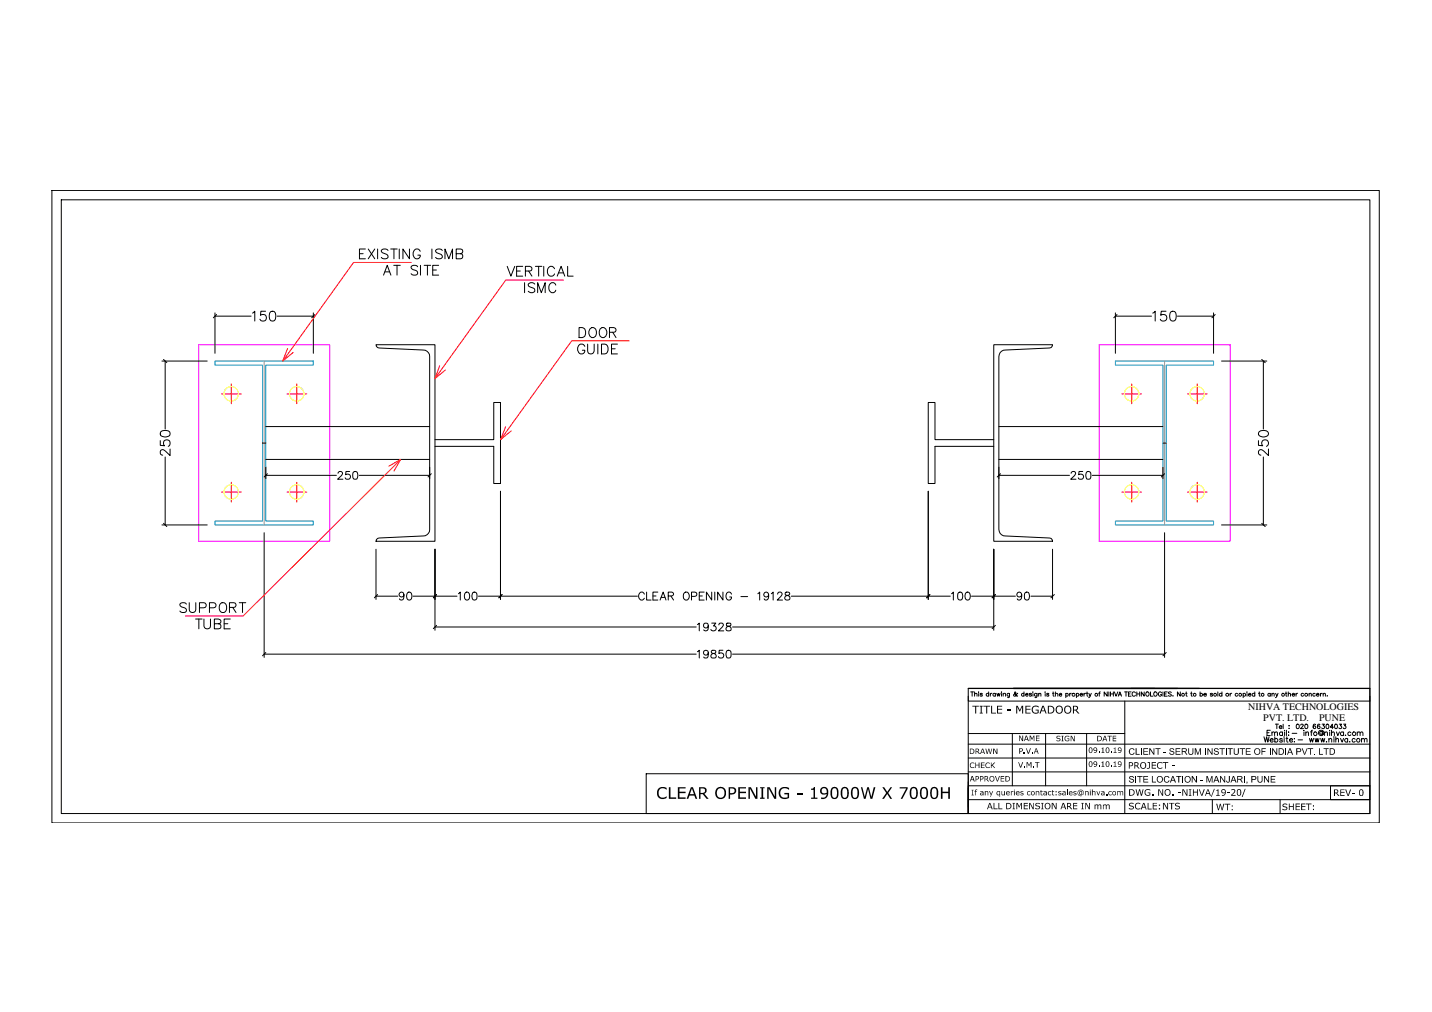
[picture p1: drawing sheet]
<svg xmlns="http://www.w3.org/2000/svg" width="297mm" height="210mm" viewBox="0 0 297 210" stroke-linecap="round" stroke-linejoin="round" font-family="sans-serif">
<defs><g id="words">
<g font-size="2.1">
<text x="258.9" y="147.2">NIHVA TECHNOLOGIES</text>
<text x="262" y="149.6">PVT. LTD.</text>
<text x="273.6" y="149.6">PUNE</text>
</g>
</g></defs>
<!-- layer: purlin -->
<g fill="none" stroke="#000" stroke-width=".21">
<path d="M10.8 39.5h275.3v131.2h-275.3zM12.7 41.4h271.5v127.3h-271.5zM74.6 52.6h.7M75.8 51.6h-1.2v2.1h1.2M76.4 51.6l1.3 2.1M77.7 51.6l-1.3 2.1M78.3 51.6v2.1M79.6 57.1l.7-2.1 .8 2.1M79.9 56.4h.9M80.5 51.9a.8 .8 0 0 0-1.4 .2 1.25 1.25 0 0 0 1.2 .7l.2 .6a.93 .93 0 0 1-1.4 0M81 51.6h1.4M81.7 55h1.3"/>
<path d="M81.7 51.6v2.1M82.4 55v2.1M82.8 51.6v2.1M84.9 51.6v2.1l-1.3-2.1v2.1M86.6 55.3a.76 .76 0 0 0-.7-.3 .76 .76 0 0 0-.6 .5l.4 .4 .5 .2a.52 .52 0 0 1 .3 .9 .99 .99 0 0 1-1.2-.2M87.2 52.1a.77 .77 0 0 0-.9-.5 .77 .77 0 0 0-.6 .8 .92 .92 0 0 0 .2 1 .92 .92 0 0 0 1 .2l.3-.4v-.3h-.5M87.2 55v2.1M88 55h1.3M88.7 55v2.1M89.6 51.6v2.1M89.8 56h.7M91 55h-1.2v2.1h1.2"/>
<path d="M91.8 51.9a.8 .8 0 0 0-1.4 .2 1.25 1.25 0 0 0 1.1 .7l.3 .6a.93 .93 0 0 1-1.4 0M92.3 53.7v-2.1l.8 2.1 .8-2.1v2.1M94.6 52.6l1.2-.1 .2-.3-.1-.4-.4-.2h-.9v2.1h.9a.53 .53 0 0 0 .5-.6 .53 .53 0 0 0-.5-.5M105.2 55.2l.8 2.1 .8-2.1M107.2 56.2h.7M108.4 55.2h-1.2v2.1h1.2M108.8 58.6v2.1M109 56.2l1.2-.1 .1-.3v-.3l-.4-.3h-.9v2.1M109.7 56.2l.6 1.1M110.9 58.9a.76 .76 0 0 0-.7-.3 .76 .76 0 0 0-.6 .5l.2 .3 1 .4a.5 .5 0 0 1 0 .8 .91 .91 0 0 1-1.2-.2M111.1 55.2h1.3M111.7 55.2v2.1"/>
<path d="M112.8 55.2v2.1M115 55.8a.76 .76 0 0 0-.8-.6 .76 .76 0 0 0-.6 .8 .83 .83 0 0 0 .3 1.2 .83 .83 0 0 0 1.1-.4M115.3 59.1a.74 .74 0 0 0-.9-.5 .74 .74 0 0 0-.6 .8 .84 .84 0 0 0 .3 1.1 .84 .84 0 0 0 1.1-.1l.1-.2M115.6 57.3l.8-2.1 .8 2.1M115.9 56.6h1M117.7 55.2v2.1h1.2M33.6 74.9h9.4M34.3 74.9v14.1M44.6 64.9v8.4M44.6 65.6h7.5M52.4 64.9l.4-.3v2M55.1 64.6h-1l-.1 .8a.72 .72 0 0 1 1.1 0 .72 .72 0 0 1-.2 1.1 .72 .72 0 0 1-1-.3"/>
<path d="M56.1 64.6a.68 .68 0 0 1 1 .3 1.39 1.39 0 0 1-.4 1.7h-.3a.9 .9 0 0 1-.5-1.2zM57.5 65.6h7.5M65 64.9v8.4M78 71.5h12.2v40.8h-12.2l.1-.4 .5-.3 9.2-.4a1.33 1.33 0 0 0 1.3-1.4v-35.8a1.33 1.33 0 0 0-1.3-1.4l-9.2-.4-.5-.4zM111.5 60.7v-2.1l.8 2.1 .8-2.1v2.1M120.1 67.9h.7a1.12 1.12 0 0 1 .7 1.1 1.12 1.12 0 0 1-.7 1h-.7zM121.3 71.8a.77 .77 0 0 0-.9-.4 .77 .77 0 0 0-.6 .7v.5a.74 .74 0 0 0 .8 .8 .74 .74 0 0 0 .7-.8h-.5M121.9 71.4v1.4a.68 .68 0 0 0 .7 .6 .68 .68 0 0 0 .6-.6v-1.4M122.4 68.2a.84 .84 0 0 1 1.1-.1 .84 .84 0 0 1 .2 1.1 .78 .78 0 0 1-.8 .8 .78 .78 0 0 1-.8-.8zM124 71.4v2M124.5 68.2a.87 .87 0 0 1 1.1-.1 .87 .87 0 0 1 .3 1.1 .78 .78 0 0 1-.8 .8 .78 .78 0 0 1-.8-.8zM124.8 71.4h.6a1.08 1.08 0 0 1 .8 1 1.08 1.08 0 0 1-.8 1h-.6z"/>
<path d="M126.4 68.9l1.2-.1 .2-.3-.1-.3-.4-.3h-.9v2.1M126.8 72.3h.8M127.1 68.9l.7 1.1M128.1 71.4h-1.3v2h1.3M206.1 71.5h12.2l-.3 .6-.3 .1-9.2 .4a1.33 1.33 0 0 0-1.3 1.4v35.8a1.33 1.33 0 0 0 1.3 1.4l9.2 .4 .3 .1 .3 .6h-12.2zM231.4 65.6h7.5M231.4 64.9v8.4M239.1 64.9l.5-.3v2M241.9 64.6h-1l-.1 .8a.73 .73 0 0 1 1.1 0 .73 .73 0 0 1-.2 1.1 .73 .73 0 0 1-1-.3M242.9 64.6a.69 .69 0 0 1 1 .3 1.77 1.77 0 0 1-.2 1.6 .69 .69 0 0 1-1-.3 1.73 1.73 0 0 1 .2-1.6zM244.2 65.6h7.5M251.7 64.9v8.4"/>
<path d="M253.4 74.9h9.4M262.1 74.9v14.1M33.2 91.4v1l.9 .1a.71 .71 0 0 1 .1-1.1 .71 .71 0 0 1 1 .2 .71 .71 0 0 1-.3 1M33.3 89.6a1.32 1.32 0 0 1 2 .2v.2a1.11 1.11 0 0 1-1.7 .5 .64 .64 0 0 1-.3-.9zM34.3 94.8v14.1M35.3 93.1v1.4l-1-.9-.7-.3-.3 .1-.1 .6 .1 .2 .5 .2M55.1 95.3h34M55.1 88.5h34M55.1 96.9v2.4M55.1 98.6h14.7M70.1 98.2l.3-.4h.4l.2 .3-.2 .5-.8 .8h1.1M72.5 97.8h-.7l-.1 .7a.58 .58 0 0 1 .9 0 .58 .58 0 0 1-.2 .8 .58 .58 0 0 1-.8-.2"/>
<path d="M73.4 97.9a.51 .51 0 0 1 .7 .2l.1 .4a.7 .7 0 0 1-.6 .9h-.2l-.2-.3v-1zM74.5 98.6h14.6M89.1 96.9v2.4M90.2 91.2h12.2v-7.7h1.4v16.8h-1.4v-7.7h-12.2M206.1 91.2h-12.2v-7.7h-1.4v16.8h1.4v-7.7h12.2M207.2 95.3h34M207.2 88.5h34M207.2 98.6h14.6M207.2 96.9v2.4M222.2 98.2l.3-.4h.3l.3 .3-.2 .5-.8 .8h1.1M224.6 97.8h-.8l-.1 .7a.58 .58 0 0 1 .9 0 .58 .58 0 0 1-.1 .8 .58 .58 0 0 1-.8-.2M225.4 97.9a.56 .56 0 0 1 .8 .2v1a.51 .51 0 0 1-.4 .3 .51 .51 0 0 1-.5-.3l-.1-.6z"/>
<path d="M226.6 98.6h14.6M241.2 96.9v2.4M261 91.4v1l.9 .1a.71 .71 0 0 1 .1-1.1 .71 .71 0 0 1 1 .2 .71 .71 0 0 1-.3 1M261.2 89.6a1.33 1.33 0 0 1 1.9 .2v.2a1.19 1.19 0 0 1-2.1 0zM262.1 94.8v14.1M263.1 93.1v1.4l-1-.9a.64 .64 0 0 0-.9-.2l-.2 .6 .3 .3 .2 .1M33.6 108.9h9.4M54.8 110.5v25.9M78 113.9v10.4M90.2 113.9v16.8M103.8 101.9v22.4M192.5 101.9v22.4"/>
<path d="M206.1 113.9v16.8M218.3 113.9v10.4M241.6 110.5v25.9M253.4 108.9h9.4M38.7 125.3a.77 .77 0 0 0-1.4 .2l.4 .4 .6 .2a.52 .52 0 0 1 .2 .9 .99 .99 0 0 1-1.2-.3M39.3 125v1.4a.68 .68 0 0 0 .6 .6 .68 .68 0 0 0 .7-.6v-1.4M40.6 128.4h1.3M41.2 128.4v2M41.4 126.1h.9a.53 .53 0 0 0 .5-.6 .53 .53 0 0 0-.5-.5h-.9v2M42.3 128.4v1.5a.69 .69 0 0 0 .7 .5 .69 .69 0 0 0 .7-.5v-1.5M43.4 126.1h.9a.53 .53 0 0 0 .5-.6 .53 .53 0 0 0-.5-.5h-.9v2M44.5 129.4h.8l.4-.2a.44 .44 0 0 0-.1-.7l-1.1-.1v2l1.1-.1a.53 .53 0 0 0 .2-.6 .53 .53 0 0 0-.5-.3"/>
<path d="M45.9 125.1a.95 .95 0 0 1 1 .3 .95 .95 0 0 1 0 1.2 .74 .74 0 0 1-.8 .4 .74 .74 0 0 1-.6-.7 1.18 1.18 0 0 1 .4-1.2zM46.5 129.4h.8M47.6 126l1.2-.1 .2-.3-.2-.5-1.2-.1v2M47.8 128.4h-1.3v2h1.3M48.3 126l.7 1M49.6 125h1.4M50.3 125v2M54.8 135.7h89.6M78 123.7h4.5M83.8 123.4a.51 .51 0 0 1-.7 .4 .51 .51 0 0 1-.2-.8 .51 .51 0 0 1 .8 .1l.1 .3a.78 .78 0 0 1-.6 1.1l-.3-.3M84.6 122.9l.4-.1a.96 .96 0 0 1 0 1.7l-.4-.1a1.19 1.19 0 0 1 0-1.5zM85.7 123.7h9.1"/>
<path d="M90.2 130h54.2M95.1 123.1l.4-.3v1.7M96.6 122.9l.4-.1a.96 .96 0 0 1 0 1.7l-.4-.1a1.19 1.19 0 0 1 0-1.5zM98.1 122.9a.54 .54 0 0 1 .8 .2v1.1a.51 .51 0 0 1-.5 .3 .51 .51 0 0 1-.4-.3l-.1-.7zM99.2 123.7h33M133.7 123.2a.57 .57 0 0 0-.9-.3 .8 .8 0 0 0-.3 1 .8 .8 0 0 0 .9 .5l.3-.3M134.1 122.8v1.7h1M135.4 123.6h.7M136.5 122.8h-1.1v1.7h1.1M136.9 124.5l.7-1.7 .5 1.7M137.1 123.9h.8M138.6 123.6l.9-.1 .2-.2-.1-.3-.3-.2h-.7v1.7"/>
<path d="M139.2 123.6l.5 .9M141.9 123.1a.67 .67 0 0 1 .9-.2 .67 .67 0 0 1 .2 .9 .62 .62 0 0 1-.6 .7 .62 .62 0 0 1-.7-.7zM143.4 123.7l1-.1 .1-.2v-.4l-.4-.2h-.7v1.7M144.7 129.5l.3-.3v1.7M144.7 135.2l.3-.3v1.6M145 123.6h.7M146.1 122.8h-1.1v1.7h1.1M146.9 129.8a.5 .5 0 0 1-.7 .3 .5 .5 0 0 1-.1-.8 .5 .5 0 0 1 .8 .2v.3a.71 .71 0 0 1-.6 1.1l-.3-.3M146.9 135.4a.5 .5 0 0 1-.6 .5 .5 .5 0 0 1-.3-.7 .5 .5 0 0 1 .7-.2l.2 .4a.71 .71 0 0 1-.6 1.1l-.3-.2M147.6 122.8v1.7l-1.1-1.7v1.7M147.6 129.2h.9l-.5 .6a.55 .55 0 0 1 .4 .9 .55 .55 0 0 1-.9-.1M147.6 135a.33 .33 0 0 0 .2 .5 .57 .57 0 0 1 .6 .3 .57 .57 0 0 1 0 .6l-.6 .1a.47 .47 0 0 1-.4-.5 .47 .47 0 0 1 .5-.4l.5-.2 .1-.3a.61 .61 0 0 0-.9-.1z"/>
<path d="M148.3 122.8v1.7M149.1 129.6l.1-.3 .2-.1 .5 .1 .1 .2-.2 .6-.8 .8h1.1M150 122.8v1.7l-1.1-1.7v1.7M150 134.9h-.8l-.1 .7a.58 .58 0 0 1 .9-.1 .58 .58 0 0 1-.1 .9 .58 .58 0 0 1-.9-.2M150.7 129.3v.5l.5 .1a.47 .47 0 0 1 .5 .4 .47 .47 0 0 1-.4 .6l-.6-.2a.62 .62 0 0 1 0-.6 .62 .62 0 0 1 .7-.3l.2-.2-.1-.3zM150.8 135a.56 .56 0 0 1 .8 .2v1a.51 .51 0 0 1-.5 .3 .51 .51 0 0 1-.4-.3l-.1-.6zM151.7 123.2a.58 .58 0 0 0-.6-.4 .58 .58 0 0 0-.5 .6v.4a.58 .58 0 0 0 .6 .7 .58 .58 0 0 0 .5-.7h-.3M151.9 130h54.2M151.9 135.7h89.7M153.7 123.7h1.4M157.2 123.1l.4-.3v1.7M159.4 123.4a.51 .51 0 0 1-.6 .4 .51 .51 0 0 1-.3-.8 .51 .51 0 0 1 .9 .1 1.13 1.13 0 0 1-.4 1.4l-.4-.1-.1-.2"/>
<path d="M160 123.1l.4-.3v1.7M161.3 123.2l.3-.4h.3l.3 .3-.2 .6-.8 .8h1.1M162.9 122.9v.5l.5 .1a.47 .47 0 0 1 .5 .5 .47 .47 0 0 1-.4 .5l-.6-.1-.1-.2a.81 .81 0 0 1 .9-.8l.1-.3a.63 .63 0 0 0-.9-.2zM164.1 123.7h33M197.4 123.1l.4-.3v1.7M198.9 122.9a.5 .5 0 0 1 .7 .2v1.1a.51 .51 0 0 1-.4 .3 .51 .51 0 0 1-.5-.3v-1.1zM200.4 122.9l.4-.1a.96 .96 0 0 1 0 1.7l-.4-.1a1.19 1.19 0 0 1 0-1.5zM201.5 123.7h9.1M211.9 123.4a.51 .51 0 0 1-.6 .4 .51 .51 0 0 1-.3-.8 .51 .51 0 0 1 .9 .1 1.13 1.13 0 0 1-.4 1.4l-.4-.1-.1-.2M212.7 122.9a.5 .5 0 0 1 .8 .2v1.1a.51 .51 0 0 1-.5 .3 .51 .51 0 0 1-.5-.3v-1.1zM213.8 123.7h4.5M134 160.5h66.8v8.2h-66.8z"/>
</g>
<!-- layer: 1 -->
<path d="M200.8 142.8h48" fill="none" stroke="#000" stroke-width=".25"/>
<!-- layer: 0 -->
<path d="M210.2 142.8h74M200.8 163.2v5.5" fill="none" stroke="#000" stroke-width=".25"/>
<g fill="none" stroke="#000" stroke-width=".21">
<path d="M33.9 74.5l.7 .7M44.9 65.2l-.6 .7M65.3 65.2l-.6 .7M231.7 65.2l-.7 .7M252.1 65.2l-.7 .7M261.7 74.5l.7 .7M55.5 98.3l-.7 .6M89.5 98.3l-.7 .6M207.5 98.3l-.6 .6M241.6 98.3l-.7 .6M33.9 108.5l.7 .7M261.7 108.5l.7 .7"/>
<path d="M55.1 135.3l-.6 .7M78.3 123.3l-.6 .7M90.6 123.3l-.7 .7M90.6 129.7l-.7 .7M104.2 123.3l-.7 .7M192.9 123.3l-.7 .7M206.5 123.3l-.7 .7M206.5 129.7l-.7 .7M218.7 123.3l-.7 .7M241.9 135.3l-.7 .7M200.8 142.8h83.4v2.6h-83.4zM200.8 144.4v24.3h83.4v-24.3"/>
<path d="M200.8 157.2h83.4M200.8 154.3h83.4M200.8 152.1h32.5M201.4 143.5h.5M201.6 143.5v.9M202.2 144l.2-.2h.2l.1 .6M202.2 143.5v.9M203 143.6h.1M203 143.8v.6M203.8 143.9l-.2-.1-.3 .1 .4 .2v.3l-.4-.1M205.1 143.9a.28 .28 0 0 0-.4 0 .28 .28 0 0 0 0 .4 .28 .28 0 0 0 .4 0M205.1 143.5v.9"/>
<path d="M205.4 143.8v.6M205.8 143.8l-.4 .3M206.5 143.9a.28 .28 0 0 0-.4 0 .28 .28 0 0 0 0 .4 .28 .28 0 0 0 .4 0M206.5 143.8v.6M206.8 143.8l.1 .6 .2-.6 .2 .6 .1-.6M207.7 143.6h.1M207.7 143.8v.6M208.1 144l.2-.2h.2l.1 .6M208.1 143.8v.6M209.4 143.8v.8l-.4 .1M209.4 143.9a.28 .28 0 0 0-.4 0 .28 .28 0 0 0 0 .4 .28 .28 0 0 0 .4 0M210 152.1v10.9"/>
<path d="M211.1 143.9l-.1-.1a.53 .53 0 0 1-.7 .5v-.2l.4-.4-.1-.2-.1 .3 .4 .6 .2-.1M212.4 143.9a.28 .28 0 0 0-.4 0 .28 .28 0 0 0 0 .4 .28 .28 0 0 0 .4 0M212.4 143.5v.9M212.7 144.1h.5a.28 .28 0 0 0-.3-.3 .28 .28 0 0 0-.2 .3 .28 .28 0 0 0 .3 .3l.2-.1M214 143.9l-.2-.1-.3 .1 .4 .2v.3l-.4-.1M214.2 143.6h.1M214.3 143.8v.6M215.1 143.8v.7l-.2 .2h-.2M215.1 143.9a.3 .3 0 0 0-.4 0 .3 .3 0 0 0 0 .4 .3 .3 0 0 0 .4 0M215.4 144l.5-.2v.6M215.4 143.8v.6M216.8 143.6h.1"/>
<path d="M216.8 143.8v.6M216.9 152.1v10.9M217.6 143.9l-.2-.1-.3 .1 .4 .2v.3l-.4-.1M218.3 143.8h.3M218.5 143.5v.7l.2 .2M218.9 144l.4-.2 .1 .6M218.9 143.5v.9M219.7 144.1h.5a.28 .28 0 0 0-.3-.3 .28 .28 0 0 0-.2 .3 .28 .28 0 0 0 .2 .3l.3-.1M221.1 143.9a.28 .28 0 0 1 .4 0 .28 .28 0 0 1 0 .4 .28 .28 0 0 1-.4 0M221.1 143.8v.9M221.9 143.8v.6M222.2 143.8l-.3 .3"/>
<path d="M223.3 143.9a.28 .28 0 0 1 .4 0 .28 .28 0 0 1 0 .4 .28 .28 0 0 1-.4 0M223.3 143.8v.9M224 144.1h.6a.28 .28 0 0 0-.4-.3 .28 .28 0 0 0-.2 .3 .28 .28 0 0 0 .3 .3l.3-.1M224.8 143.8v.6M225.2 143.8h-.2l-.2 .3M225.4 143.8h.3M225.4 152.1v10.9M225.5 143.5v.7l.2 .2M225.9 143.8l.2 .6 .3-.6M226.1 144.4l-.3 .3M227.9 143.8h.3M228.2 143.5l-.2 .2v.7"/>
<path d="M229.7 143.5v.9l-.7-.9v.9M230 143.5v.9M230.3 143.5v.9M230.3 143.9h.6M230.9 143.5v.9M231.2 143.5l.3 .9 .4-.9M232 144.4l.3-.9 .3 .9M232.1 144.1h.4M233.3 143.5h.6M233.3 145.4v23.3M233.6 143.5v.9M234.1 143.9h.3"/>
<path d="M234.6 143.5h-.5v.9h.5M235.5 143.7a.39 .39 0 0 0-.6 0 .39 .39 0 0 0 0 .5 .39 .39 0 0 0 .6 0M235.8 143.9h.6M235.8 143.5v.9M236.4 143.5v.9M237.3 143.5v.9l-.6-.9v.9M238.6 143.5v.9h.6M240.9 143.7a.33 .33 0 0 0-.3-.2 .33 .33 0 0 0-.3 .3v.3a.32 .32 0 0 0 .3 .3 .32 .32 0 0 0 .3-.3h-.2M241.2 143.5v.9M241.6 143.9h.3M242.1 143.5h-.5v.9h.5M243 143.6l-.2-.1-.5 .1 .6 .5v.3l-.6-.1"/>
<path d="M243.3 144.3h.1M244.8 143.5v.9l-.6-.9v.9M245.9 143.8h.3M246.1 143.5v.7l.2 .2M247 143.8h.3M247.1 143.5v.7l.2 .2M248.9 143.9a.28 .28 0 0 1 .5 0 .28 .28 0 0 1 0 .4 .28 .28 0 0 1-.5 0M248.9 143.5v.9M249.7 144.1h.5a.31 .31 0 0 0-.4-.2 .31 .31 0 0 0 0 .5 .31 .31 0 0 0 .4-.1M251.5 143.9l-.2-.1-.2 .1 .4 .2v.3l-.4-.1M252.6 143.5v.9M253.5 143.9a.3 .3 0 0 0-.5 0 .3 .3 0 0 0 0 .4 .3 .3 0 0 0 .5 0"/>
<path d="M253.5 143.5v.9M255.2 143.8v.6M255.5 143.8l-.3 .3M256.7 143.9a.28 .28 0 0 0-.4 0 .28 .28 0 0 0 0 .4 .28 .28 0 0 0 .4 0M257.9 143.9a.28 .28 0 0 1 .4 0 .28 .28 0 0 1 0 .4 .28 .28 0 0 1-.4 0M257.9 143.8v.9M258.6 143.6h.1M258.7 143.8v.6M259 144.1h.5a.28 .28 0 0 0-.3-.3 .28 .28 0 0 0-.3 .3 .28 .28 0 0 0 .3 .3l.3-.1M260.3 143.9a.3 .3 0 0 0-.5 0 .3 .3 0 0 0 0 .4 .3 .3 0 0 0 .5 0M260.3 143.5v.9M261 143.8h.4"/>
<path d="M261.2 143.5v.7l.2 .2M262.2 152.8l.3 1.1 .2-1.1 .3 1.1 .2-1.1M262.8 152h.4M263.5 153.5h.6l-.1-.2a.35 .35 0 0 0-.5 0 .35 .35 0 0 0 .1 .5 .35 .35 0 0 0 .5 0M263.5 143.9a.28 .28 0 0 0-.4 0 .28 .28 0 0 0 0 .4 .28 .28 0 0 0 .4 0M263.5 151.5h-.7v1.1h.7M263.5 143.8v.6M263.8 144l.5-.2v.6M263.8 152l.3-.2 .2 .1 .1 .7M263.8 143.8v.6M263.8 151.8v.8M264.4 152l.2-.2 .3 .1 .1 .7"/>
<path d="M264.4 153.3a.35 .35 0 0 1 .5 0 .35 .35 0 0 1 0 .5 .35 .35 0 0 1-.5 0M264.4 152.8v1.1M264.6 150.2h.6M264.6 143.8l.3 .6 .2-.6M264.9 144.4l-.3 .3M264.9 150.2v.9M265.4 150.8h.5a.31 .31 0 0 0-.5-.2 .31 .31 0 0 0 0 .5 .31 .31 0 0 0 .5-.1M266 153.3l-.2-.1-.4 .1 .6 .3v.3h-.5l-.1-.1M266 152a.35 .35 0 0 0-.5-.1 .35 .35 0 0 0 0 .6 .35 .35 0 0 0 .5-.1M266 151.8v.8M266.2 150.2v.9M266.3 152.9h.1"/>
<path d="M266.4 153.2v.7M266.4 151.5h.1M266.5 151.8v.8M266.6 143.8h.3M266.8 143.5v.7l.2 .2M266.8 153.2h.3M266.8 151.5v1.1M266.9 152.8v.9l.3 .2M267.2 144l.4-.2 .1 .6M267.2 143.5v.9M267.3 151.8v.1zM267.3 152.4v.2z"/>
<path d="M267.4 150.5h.1M267.4 151h.1M267.5 153.5h.6v-.2a.35 .35 0 0 0-.5 0 .35 .35 0 0 0 0 .5 .35 .35 0 0 0 .5 0M268 144.1h.5a.28 .28 0 0 0-.3-.3 .28 .28 0 0 0-.2 .3 .28 .28 0 0 0 .2 .3l.3-.1M268 152.1h1M268.5 153.2v.1zM268.5 153.8v.1zM268.8 143.8v.6M269 150.2a.43 .43 0 0 1 .5 .5 .43 .43 0 0 1-.5 .4l-.1-.4zM269.2 143.8l-.4 .3M269.3 153.5h.9M269.8 150.4a.29 .29 0 0 1 .3-.2 .29 .29 0 0 1 .3 .3l-.6 .6h.6"/>
<path d="M270.4 143.9a.28 .28 0 0 0-.4 0 .28 .28 0 0 0 0 .4 .28 .28 0 0 0 .4 0M270.4 151.5h.1M270.5 151.8v.8M270.8 150.2a.43 .43 0 0 1 .5 .5 .43 .43 0 0 1-.5 .4l-.1-.4zM270.9 152l.2-.2 .3 .1v.7M270.9 151.8v.8M271.5 144l.5-.2v.6M271.5 143.8v.6M271.6 153.2l.2 .7 .2-.7 .3 .7 .2-.7M271.8 151.8h.4M272.3 151.5l-.3 .2v.9M272.8 153.2l.2 .7 .2-.7 .2 .7 .2-.7"/>
<path d="M272.8 143.9a.28 .28 0 0 0-.4 0 .28 .28 0 0 0 0 .4 .28 .28 0 0 0 .4 0M272.9 150.3v-.1a.42 .42 0 0 0-.5 .4 .42 .42 0 0 0 .4 .5 .28 .28 0 0 0 0-.5 .28 .28 0 0 0-.4 .2M273.1 144.1h.5a.31 .31 0 0 0-.5-.2 .31 .31 0 0 0 0 .5 .31 .31 0 0 0 .5-.1M273.8 150.3l-.1-.1a.42 .42 0 0 0-.4 .4 .42 .42 0 0 0 .4 .5 .28 .28 0 0 0 0-.5 .28 .28 0 0 0-.4 .2M273.9 143.8v.6M274 153.2l.2 .7 .2-.7 .2 .7 .2-.7M274.2 143.8l-.3 .3M274.2 150.2h.5l-.2 .3a.31 .31 0 0 1 .2 .5 .31 .31 0 0 1-.5 0M274.3 151.9l-.1-.1a.31 .31 0 0 0-.4 0 .31 .31 0 0 0 0 .4 .31 .31 0 0 0 .4 0l.1-.1M274.3 151.7v.6a.53 .53 0 0 0 .1-.7 .53 .53 0 0 0-.8-.1 .53 .53 0 0 0-.1 .7 .56 .56 0 0 0 1 .2M274.5 144l.4-.2v.6M274.5 143.8v.6"/>
<path d="M274.8 152l.2-.2 .3 .1 .1 .7M274.8 151.8v.8M275.2 150.2a.43 .43 0 0 1 .4 .5 .43 .43 0 0 1-.4 .4l-.1-.4zM275.2 153.8l-.1 .1h.1M275.3 144.3h.1M275.6 153.4l.5-.2 .1 .2v.5M275.6 153.2v.7M275.8 151.5h.1M275.8 151.8v.8M276.2 152l.4-.2 .2 .2v.6M276.2 151.5v1.1M276.6 150.8h-.7l.5-.6v.9"/>
<path d="M276.7 152.9h.1M276.7 153.2v.7M277 150.2a.43 .43 0 0 1 .4 .5 .43 .43 0 0 1-.4 .4l-.2-.4zM277.1 153.4l.4-.2 .1 .7M277.1 152.8v1.1M277.2 151.8l.3 .8 .3-.8M277.8 150.2h.5l-.3 .3a.31 .31 0 0 1 .3 .5 .31 .31 0 0 1-.6 0M278.1 153.2l.3 .7 .3-.7M278.7 150.2h.5l-.3 .3a.31 .31 0 0 1 .2 .5 .31 .31 0 0 1-.5 0M278.7 152a.35 .35 0 0 0-.5-.1 .35 .35 0 0 0 0 .6 .35 .35 0 0 0 .5-.1M278.7 151.8v.8M279.1 152.4l-.1 .1h.2"/>
<path d="M279.5 153.3a.35 .35 0 0 0-.5 0 .35 .35 0 0 0 0 .5 .35 .35 0 0 0 .5 0M279.5 153.2v.7M280 153.8v.1M280.2 152a.35 .35 0 0 0-.5-.1 .35 .35 0 0 0 0 .6 .35 .35 0 0 0 .5-.1M281.1 153.3a.35 .35 0 0 0-.5 0 .35 .35 0 0 0 0 .5 .35 .35 0 0 0 .5 0M281.5 152l.3-.2 .3 .1v.7M281.5 151.8v.8M282.1 152l.4-.2 .2 .2v.6M282.4 153.4l.4-.2 .2 .2v.5M282.4 153.2v.7M283 153.4l.4-.2 .2 .7M200.8 163h83.4"/>
<path d="M200.8 160.1h83.4M200.8 165.9h83.4M251.5 165.9v2.8M265.5 165.9v2.8M276 163h8.2v2.9h-8.2z"/>
<circle cx="222.7" cy="144.1" r=".31"/>
<circle cx="227.4" cy="144.1" r=".29"/>
<circle cx="238" cy="143.9" r=".41"/>
<circle cx="239.7" cy="143.9" r=".41"/>
<circle cx="245.4" cy="144.1" r=".29"/>
<circle cx="247.8" cy="144.1" r=".29"/>
<circle cx="252" cy="144.1" r=".29"/>
<circle cx="254.6" cy="144.1" r=".3"/>
<circle cx="257.3" cy="144.1" r=".29"/>
<circle cx="261.9" cy="144.1" r=".29"/>
<circle cx="266.1" cy="144.1" r=".29"/>
<circle cx="270.9" cy="144.1" r=".31"/>
<circle cx="272.8" cy="152.2" r=".36"/>
<circle cx="280.9" cy="152.2" r=".36"/>
<circle cx="281.7" cy="153.5" r=".37"/>
</g>
<g fill="#000">
<path d="M201.3 158.3l.2-.1h.6v.2l-.6-.1-.2 .4 .2 .4 .6-.1v.2l-.6 .1-.2-.2-.1-.6zM201.7 146.4h1.3v.2h-.5v1.4h-.2v-1.4h-.6zM202.3 158.2h.2v.4h.5v-.4h.2v1.1h-.2v-.6h-.5v.6h-.2zM203.2 146.4h.6v.2h-.2v1.2h.2v.2h-.6v-.2h.2v-1.2h-.2zM203.5 158.2h.7v.1h-.6v.3h.6v.1h-.6v.5h.6v.1h-.7zM204.5 158.3l.2-.1h.6v.2l-.6-.1-.2 .4 .2 .4 .6-.1v.2l-.6 .1-.2-.2-.1-.6zM204 146.4h1.4v.2h-.6v1.4h-.2v-1.4h-.6zM204.4 155.3h.2l.2 .9 .2-.9h.2l.2 .9 .3-.9h.1l-.3 1.1h-.2l-.2-1-.2 1h-.2zM205.5 158.2h.2v.5l.5-.5h.2l-.5 .5 .5 .6h-.1l-.5-.5-.1 .5h-.2zM205.6 146.4h.2v1.4h.8v.2h-1zM206 155.3h.3l.4 .9v-.9h.2v1.1h-.2l-.5-1v1h-.2zM206.8 146.4h1.1v.2h-.9v.4h.9v.2h-.9v.6h.9v.2h-1.1z"/>
<path d="M209 147.2h.6v.2h-.6zM211.2 158.1h.1l.4 .9 .4-.9h.1l-.4 1.1h-.2zM210.8 146.4h.3l.5 .9 .3-.9h.3v1.6h-.2v-1.4l-.4 1h-.1l-.5-1v1.4h-.2zM211.4 152.6h.2l.5 .9v-.9h.1v1.1h-.2l-.5-1v1h-.1zM212.4 156.1h.2v.2h-.2zM212.4 159h.2v.2h-.2zM212.7 146.4h1.1v.2h-.9v.4h.9v.2h-.9v.6h.9v.2h-1.1zM212.8 155.2h.2l.3 1 .4-1h.1l-.4 1.1h-.2zM213 158.1h.2l.3 .6 .3-.6h.2v1.1h-.2v-1l-.3 .7-.4-.7v1h-.1zM214.1 156.1h.1v.2h-.1zM214.3 159h.2v.2h-.2zM213.6 152.6h.2l.3 .6 .3-.6h.2v1.1h-.2v-1l-.3 .7h-.1l-.3-.7v1h-.1z"/>
<path d="M214.2 146.6l.5-.3 .7 .2v.3l-.3-.2h-.5l-.4 .4 .1 .5 .3 .3h.6v-.4h-.4v-.2h.6v.7l-.7 .1-.6-.3-.1-.8zM214.9 152.6h.7v.1h-.6v.3h.6v.2h-.6v.4h.6v.1h-.7zM214.7 158.1h.9v.1h-.4v1h-.1v-1h-.4zM219.2 152.7l.6-.1 .1 .3-.1-.2a.24 .24 0 0 0-.4 0 .24 .24 0 0 0 0 .4l.4 .1a.38 .38 0 0 1 0 .5 .38 .38 0 0 1-.5 0l-.2-.2 .2 .1a.26 .26 0 0 0 .4 0 .26 .26 0 0 0 .1-.3l-.2-.1a.33 .33 0 0 1-.4-.1 .33 .33 0 0 1 0-.4zM220.2 152.6h.4l-.1 .1v.9l.1 .2h-.4l.1-.2v-.9zM221 152.7l.2-.1 .6 .1v.2l-.7-.1-.1 .3 .2 .5h.5v-.3h-.3v-.1h.4v.5l-.6 .1-.2-.2-.2-.2zM222.1 152.6h.2l.5 .9v-.9h.1v1.2h-.2l-.5-1.1v1.1h-.1zM227.9 156h.2v.2h-.2zM227.9 158.8h.2v.2h-.2zM228.5 155.2l.4-.2v1h.2v.2h-.6v-.2h.2v-.7zM228.5 158.1l.4-.2v1h.2v.1h-.6v-.1h.2v-.7h-.2zM230.4 156h.2v.2h-.2z"/>
<path d="M230.4 158.8h.2v.2h-.2zM229.7 152.6h.9v.1h-.3v1.1h-.2v-1.1h-.4zM230.8 152.6h.7v.1h-.6v.3h.6v.2h-.6v.4h.6v.2h-.7zM231 155.2l.4-.2v1h.2v.2h-.6v-.2h.2v-.7zM231 158.1l.4-.2v1h.2v.1h-.6v-.1h.2v-.7h-.2zM234.3 155.4l.3-.2 .7 .2v.2l-.6-.3-.3 .3 .1 .7 .4 .1 .3-.3h.1l-.2 .4-.4 .1-.5-.3v-.6zM235.6 155.2h.2v1.2h.6v.1h-.8zM236.7 155.2h.1v1.3h-.1zM237.2 155.2h.9v.2h-.8v.4h.8v.1h-.8v.5h.9v.1h-1zM238.4 155.2h.2l.7 1.1v-1.1h.2v1.3h-.2l-.7-1v1h-.2zM238.1 158.1h.4v1.2l-.3 .2-.3-.1v-.1a.26 .26 0 0 0 .3 0 .26 .26 0 0 0 .2-.3v-.8h-.3zM238.9 158.1h.9v.1h-.7v.4h.7v.2h-.7v.5h.7v.1h-.9z"/>
<path d="M239.7 155.2h1v.2h-.4v1.1h-.2v-1.1h-.4zM240.1 158.2l.3-.1 .7 .1v.2l-.5-.2-.4 .3v.5l.2 .3h.4l.3-.2v.2l-.6 .2-.4-.3-.1-.5zM241.4 156h.5v.1h-.5zM241.2 158.1h1.1v.1h-.5v1.2h-.1v-1.2h-.5zM242.6 155.4l.2-.2h.5l.3 .4-.4-.2a.25 .25 0 0 0-.4-.1 .25 .25 0 0 0 0 .4 .25 .25 0 0 0 .3 0l.5 .3-.2 .5h-.6l-.3-.4h.2l.1 .2 .3 .1a.27 .27 0 0 0 .3-.3 .27 .27 0 0 0-.4-.2l-.3-.1zM243.1 158.8h.6v.1h-.6zM243.9 155.2h.9v.2h-.8v.4h.8v.1h-.8v.5h.9v.1h-1zM246.5 155.2h.1v1l.3 .2 .4-.1 .1-1.1h.1v1l-.2 .3-.7-.1zM247.8 155.2h.3l.4 1.1 .4-1.1h.2v1.3h-.2v-1.1l-.3 1.1h-.2l-.4-1.1v1.1h-.2zM250 155.2h.1v1.3h-.1zM250.5 155.2h.1l.7 1.1v-1.1h.2v1.3h-.2l-.7-1v1h-.1zM251.8 155.4l.3-.2h.4l.3 .4-.6-.2a.22 .22 0 0 0-.2 .3 .22 .22 0 0 0 .4 0l.4 .3v.3l-.2 .2-.4 .1-.4-.2v-.3h.1v.2l.3 .1a.27 .27 0 0 0 .5-.2 .27 .27 0 0 0-.4-.2l-.4-.3z"/>
<path d="M253 155.2h1.1v.2h-.5v1.1h-.2v-1.1h-.4zM254.3 155.2h.1v1.3h-.1zM254.6 155.2h1.1v.2h-.4v1.1h-.2v-1.1h-.5zM255.9 155.2h.2v1l.3 .2a.29 .29 0 0 0 .3-.1 .29 .29 0 0 0 .1-.3v-.8h.2l-.1 1.2-.4 .2-.4-.1-.2-.2zM257.1 155.2h1.1v.2h-.4v1.1h-.2v-1.1h-.5zM258.4 155.2h1v.2h-.8v.4h.7v.1h-.7v.5h.8v.1h-1zM261.7 155.2h.9v.2h-.8v.4h.7v.2h-.7v.5h-.1zM263.4 155.2h.1v1.3h-.1zM263.9 155.2h.1l.8 1.1v-1.1h.1v1.3h-.2l-.7-1v1h-.1zM266.6 155.2h.2v1.3h-.2zM270 155.2h.2l.4 1.2 .5-1.2h.1l-.5 1.3h-.2zM271.3 155.2h1.1v.2h-.5v1.1h-.1v-1.1h-.5z"/>
<path d="M272.6 156.4h.2v.1h-.2zM273.6 155.2h.2v1.2h.6v.1h-.8zM274.5 155.2h1.1v.2h-.4v1.1h-.2v-1.1h-.5zM136.6 163.5l.5-.3 1.2 .2v.4l-.5-.3h-.5l-.5 .3-.2 .4v.6l.2 .4 .4 .2h.5l.6-.3v.4l-1.1 .2-.6-.2-.3-.7v-.7zM138.7 163.3h.4v2.1h1.2v.3h-1.6zM140.6 163.3h1.6v.2h-1.3v.7h1.3v.3h-1.3v.9h1.3v.3h-1.6zM153.1 163.3h1.6v.2h-1.2v.7h1.2v.3h-1.2v.9h1.2v.3h-1.6zM155.3 163.3h.5l1 1.9v-1.9h.3v2.4h-.4l-1.2-2.2v2.2h-.2zM157.7 163.3h.9v.2h-.3v1.9h.3v.3h-.9v-.3h.3v-1.9h-.3zM159.1 163.3h.6l1 1.9v-1.9h.3v2.4h-.4l-1.2-2.2v2.2h-.3zM161.9 163.5l.5-.3 1.3 .2v.4l-.5-.3h-.8l-.4 .3-.1 .4 .1 .9 .5 .3h.9v-.6h-.7v-.3h1v1l-1.2 .2-.7-.3-.2-.5-.1-.6zM165.3 164.5h1.1v.3h-1.1z"/>
<path d="M168.2 163.6h.3l.3-.4h.3v2.2h.5v.3h-1.4v-.3h.6v-1.6h-.6zM178.6 163.3h.3l.5 2 .5-2h.3l.5 2 .5-2h.4l-.7 2.4h-.3l-.5-2-.6 2h-.3zM183 163.3h.4l.6 1 .7-1h.4l-.9 1.2 .9 1.2h-.4l-.7-1-.6 1h-.4l.8-1.2zM186.6 163.3h1.7v.3l-1.1 2.1h-.4l1.2-2.2h-1.4zM195.2 163.3h.3v.9h1.2v-.9h.3v2.4h-.3v-1.2h-1.2v1.2h-.3zM201.5 163.8h.5l-.2 .1v.9l.2 .2h-.5l.2-.2v-.9zM202.3 163.9l.4-.1v.1l-.3 .1 .2 .1v.1h-.2v.8h-.2v-.8zM204.3 164.1h.3a.26 .26 0 0 1 .3 0 .26 .26 0 0 1 .1 .3v.6h-.1v-.5a.23 .23 0 0 0-.2-.3 .23 .23 0 0 0-.3 .1v.7h-.1zM205.2 164.1h.1l.3 .6 .3-.6h.1l-.5 1.2h-.1l.1-.4zM206.1 166.5h.2v1.2h.6v.2h-.8zM206.4 161h.2l.3 1 .3-1h.2l-.4 1.1h-.2zM207.1 166.5h.2v1.2h.6v.2h-.8z"/>
<path d="M207.6 161h.7v.1h-.6v.3h.6v.1h-.6v.5h.6v.1h-.7zM207.7 164.1h.2v.5a.22 .22 0 0 0 .1 .2 .22 .22 0 0 0 .3-.1v-.6h.2v.9l-.3-.1a.29 .29 0 0 1-.3 .1 .29 .29 0 0 1-.2-.3zM209.7 164.1l.1 .1 .4-.1v.2h-.4v.7h-.1zM210 166.5h.5l-.1 .2v1l.1 .2h-.5l.2-.2v-1zM210.8 166.5h.3l.3 .8 .4-.8h.2v1.4h-.2v-1.2l-.3 .8h-.2l-.3-.8v1.2h-.2zM211.7 164.2l.5-.1v.2a.19 .19 0 0 0-.2-.2 .19 .19 0 0 0-.1 .3l.4 .1v.3l-.2 .2-.5-.1v-.1h.2a.19 .19 0 0 0 .3 .1 .19 .19 0 0 0 .1-.2 .19 .19 0 0 0-.3-.1l-.2-.1zM212.4 166.5h.8v.2h-.7v.3h.7v.2h-.7v.5h.7v.2h-.8zM213.1 164.3l.2-.2h.4l-.1 .2a.32 .32 0 0 0-.4 .1 .32 .32 0 0 0 .1 .4 .32 .32 0 0 0 .4 0l-.1 .2-.4-.1-.2-.2zM213.5 166.5h.2l.6 1.1v-1.1h.1v1.4h-.2l-.6-1.2v1.2h-.1zM214.9 164.1l.1 .1 .2-.1 .3 .1 .1 .8h-.2l-.1-.8-.3 .1v.7h-.1zM214.8 166.7l.2-.2h.5l.2 .3-.3-.1a.27 .27 0 0 0-.4 0 .27 .27 0 0 0 0 .4 .27 .27 0 0 0 .4 0l.3 .2v.3l-.3 .3-.6-.1-.1-.2 .5 .1a.28 .28 0 0 0 .4-.2 .28 .28 0 0 0-.4-.2l-.4-.2zM215.9 163.9h.1v.2h.3v.1h-.3v.6h.3v.1a.26 .26 0 0 1-.3 .1 .26 .26 0 0 1-.1-.3v-.5h-.2z"/>
<path d="M216 166.5h.5l-.2 .2v1l.2 .2h-.5l.1-.2v-1zM217.4 164.3l.2-.2h.4l-.1 .2a.31 .31 0 0 0-.4 .3 .31 .31 0 0 0 .5 .2l-.1 .2-.4-.1-.1-.2zM218.2 163.9h.2v.2h.3v.1h-.3v.6h.3v.2l-.5-.2zM218.2 166.5h.3l.5 1.1v-1.1h.2v1.4h-.2l-.7-1.2v1.2h-.1zM219.6 164.2l.4-.1 .1 .2a.22 .22 0 0 0-.3-.2 .22 .22 0 0 0-.1 .3 .22 .22 0 0 0 .3 .1h.1a.34 .34 0 0 1-.1 .5 .34 .34 0 0 1-.5-.1v-.1h.1a.17 .17 0 0 0 .3 .1 .17 .17 0 0 0 .1-.2 .17 .17 0 0 0-.2-.1l-.2-.1zM221.3 163.7h.2v1.3h-.2zM222.7 164.2l.6-.1v.2h-.1a.17 .17 0 0 0-.3-.1 .17 .17 0 0 0 0 .2v.1a.3 .3 0 0 1 .3 .4 .3 .3 0 0 1-.5 0l-.1-.1h.2a.17 .17 0 0 0 .2 .1 .17 .17 0 0 0 .1-.2 .17 .17 0 0 0-.2-.1l-.2-.1zM222.6 166.5h.8v.2h-.6v.3h.6v.2h-.6v.5h.6v.2h-.8zM224.3 166.5h.5l-.2 .2v1l.2 .2h-.5l.2-.2v-1zM225.1 164.1l.1 .1a.34 .34 0 0 1 .4-.1 .34 .34 0 0 1 .2 .3v.6h-.1v-.5a.23 .23 0 0 0-.2-.3 .23 .23 0 0 0-.3 .1v.7h-.1zM225.1 166.5h.3l.5 1.1v-1.1h.2v1.4h-.2l-.7-1.2v1.2h-.1zM226.5 163.7h.2v.5l.1-.1a.28 .28 0 0 1 .3 0 .28 .28 0 0 1 .1 .3v.6h-.1v-.5a.23 .23 0 0 0-.1-.3 .23 .23 0 0 0-.3 .1v.7h-.2z"/>
<path d="M227.4 164.1h.2l.3 .7 .2-.7h.1l-.3 .9h-.1zM227 166.9l.6-.1a.27 .27 0 0 0 .2 .2 .27 .27 0 0 0 .3-.2l.3 .1v.1v.9h-.1v-.6a.24 .24 0 0 0-.2-.3 .24 .24 0 0 0-.3 .2v.7h-.2v-.6a.23 .23 0 0 0-.1-.3 .23 .23 0 0 0-.3 .1v.8h-.2zM229.4 164.7h.2v.3h-.2zM228.8 166.9h.8a.32 .32 0 0 1 .4 0 .32 .32 0 0 1 .2 .3v.7h-.2v-.6a.24 .24 0 0 0-.2-.3 .24 .24 0 0 0-.3 .2v.7h-.1v-.6a.25 .25 0 0 0-.2-.3 .25 .25 0 0 0-.3 .1v.8h-.1zM230 164.2l.5-.1 .1 .2a.32 .32 0 0 0-.5 0 .32 .32 0 0 0 .1 .5 .32 .32 0 0 0 .4 0l-.1 .2-.5-.2-.1-.4zM231.7 164.1l.2 .1 .6-.1a.29 .29 0 0 1 .3 0 .29 .29 0 0 1 .2 .3v.6h-.2v-.5a.21 .21 0 0 0-.1-.3 .21 .21 0 0 0-.3 .2v.6h-.1v-.5a.23 .23 0 0 0-.1-.3 .23 .23 0 0 0-.3 .1v.7h-.2zM234.3 161.1l.6-.1 .3 .3-.5-.2a.24 .24 0 0 0-.3 .3 .24 .24 0 0 0 .4 .1l.3 .1 .2 .3-.3 .4h-.5l-.3-.3 .1-.1 .2 .2 .3 .1a.27 .27 0 0 0 .2-.4 .27 .27 0 0 0-.3-.1l-.4-.2zM234.3 166.6l.7-.1 .1 .3-.3-.1a.27 .27 0 0 0-.3-.1 .27 .27 0 0 0-.1 .4 .27 .27 0 0 0 .4 .1l.2 .1 .2 .4-.3 .3-.7-.1v-.2l.3 .1a.29 .29 0 0 0 .4 0 .29 .29 0 0 0 0-.4 .29 .29 0 0 0-.4 0l-.3-.2zM235.5 161h.2v1.3h-.2zM235.9 161h1.1v.1h-.5v1.2h-.1v-1.2h-.5zM235.6 166.7l.3-.2 .6 .1v.2l-.6-.1-.3 .3 .2 .7h.5l.2-.1v.2l-.6 .1-.4-.3-.1-.6zM237.2 161h.9v.1h-.8v.4h.8v.2h-.8v.4h.9v.2h-1z"/>
<path d="M235.6 163.7h.1l.3 1.1 .3-1.1h.2l.2 1.1 .3-1.1h.2l-.3 1.4h-.2l-.3-1.2-.3 1.2h-.2zM237.5 163.9l.4-.2 .7 .1v.2l-.7-.2-.3 .4v.4l.3 .3 .5-.1v-.3h-.3v-.1h.5v.6l-.7 .1-.4-.3-.1-.7zM238.1 166.5h.1v1.2h.7v.2h-.8zM238.9 161h.2v1.1h.7v.2h-.9zM239 164.8h.2v.3h-.2zM239.1 166.5h.9v.2h-.7v.3h.7v.2h-.7v.5h.7v.2h-.9zM240.3 163.7h.2l.6 1.1v-1.1h.2v1.4h-.2l-.7-1.3v1.3h-.1zM241.2 166.5h.3l.6 1.1v-1.1h.2v1.4h-.2l-.7-1.2v1.2h-.2zM241.5 161.2l.3-.2 .7 .1 .1 .2-.2 .1-.1-.2-.3-.1-.4 .3v.5l.2 .2 .4 .1 .2-.4 .2 .1-.2 .4h-.5l-.3-.1-.2-.4zM243.1 164.8h.2v.3h-.2zM242.5 166.5h1.1v.2h-.5v1.2h-.2v-1.2h-.4zM244 161h1v.1h-.4v1.2h-.2v-1.2h-.4z"/>
<path d="M243.8 166.7l.3-.2h.3l.3 .1v.2l-.4-.1a.24 .24 0 0 0-.4 .2 .24 .24 0 0 0 .4 .2l.2 .1a.42 .42 0 0 1 .2 .6 .42 .42 0 0 1-.6 .1l-.4-.1v-.2l.4 .1a.29 .29 0 0 0 .5-.2 .29 .29 0 0 0-.4-.2l-.4-.2zM244.4 164.4h.6v.1h-.6zM245.3 161h.1v1.3h-.1zM245.3 163.7h.2l.6 1.1v-1.1h.2v1.4h-.2l-.7-1.3v1.3h-.1zM246.6 163.7h.5l-.2 .1v1.1h.2v.2h-.5v-.2h.2v-1.1zM247.2 161h.2l.7 1v-1h.2v1.3h-.2l-.7-1.1v1.1h-.2zM247.5 163.7h.1v.5h.7v-.5h.2v1.4h-.2v-.7h-.7v.7h-.1zM249 161.8h.5v.1h-.5zM248.7 163.7h.1l.5 1.2 .4-1.2h.2l-.5 1.4h-.2zM250.2 161h.3l.4 1.1 .4-1.1h.2v1.3h-.2v-1.1l-.3 1.1h-.2l-.4-1.1v1.1h-.2zM251.8 163.6h.2l-.7 1.7h-.1zM252.3 163.9l.4-.2v1.2h.3v.2h-.7v-.2h.3v-.9h-.3z"/>
<path d="M253.1 161h.2l.7 1v-1h.1v1.3h-.1l-.7-1.1v1.1h-.2zM252.3 166.7h.2l.2 1.2 .3-1.2h.2l.3 1.2 .3-1.2h.2l-.4 1.4h-.2l-.3-1.1-.3 1.1h-.1zM254.9 161h.2v.9l-.3 .4a.37 .37 0 0 1-.4-.4h.1a.21 .21 0 0 0 .2 .3 .21 .21 0 0 0 .2-.3zM254.5 164.4h.6v.1h-.6zM254.1 166.7h1.1v.2h-.5v1.2h-.2v-1.2h-.4zM255.4 163.7h.6l.2 .1v.5l-.6 .6h.7v.2h-.9v-.3l.6-.5a.31 .31 0 0 0-.1-.5 .31 .31 0 0 0-.4 .1zM258 161h.2v1.3h-.2zM258.2 163.6h.2l-.7 1.7h-.1zM258.5 162.1h.3l-.2 .5zM260.8 161h.2v.8l.2 .4 .5-.1v-1.1h.2v1l-.2 .3h-.4l-.4-.1zM262.2 161h.2l.7 1v-1h.1v1.3h-.1l-.7-1.1v1.1h-.2zM263.6 161h1v.1h-.8v.4h.7v.2h-.7v.4h.8v.2h-1z"/>
<path d="M266 166.9l.3-.2h.5l.2 .1v.2l-.3-.2a.27 .27 0 0 0-.4 0 .27 .27 0 0 0 0 .4 .27 .27 0 0 0 .3 .1h.1a.42 .42 0 0 1 .3 .6 .42 .42 0 0 1-.7 .2l-.3-.1v-.3l.5 .2a.23 .23 0 0 0 .3-.2 .23 .23 0 0 0-.3-.2l-.4-.2zM267.3 166.7h.2v.5h.7v-.5h.2v1.3h-.2v-.6h-.7v.6h-.2zM268.7 166.7h.9v.1h-.7v.4h.7v.2h-.7v.5h.7v.1h-.9zM269.9 166.7h.9v.1h-.7v.4h.7v.2h-.7v.5h.7v.1h-.9zM270.9 166.7h1.1v.1h-.5v1.2h-.1v-1.2h-.5zM278 163.7h.9v.2h-.7v.4h.7v.1h-.7v.5h.7v.2h-.9zM279 163.7h.2l.4 1.2 .4-1.2h.3l-.5 1.4h-.3zM280.4 164.4h.6v.2h-.6z"/>
<path d="M201.2 155.3h.5l.4 .2v.5l-.2 .3-.7 .1zM201.3 155.4v.9l.6-.1v-.6l-.2-.2z"/>
<path d="M202.4 155.3h.3a.33 .33 0 0 1 .4 .2 .33 .33 0 0 1-.2 .4l.4 .5h-.2l-.4-.4h-.2v.4h-.1zM202.5 155.4v.4h.2a.22 .22 0 0 0 .2-.1 .22 .22 0 0 0-.1-.3z"/>
<path d="M203.7 155.3h.2l.4 1.1h-.2v-.3h-.5l-.1 .3h-.2zM203.8 155.4l-.2 .6h.4z"/>
<path d="M211.4 155.2h.4a.36 .36 0 0 1 .4 .4 .36 .36 0 0 1-.5 .3h-.1v.4h-.2zM211.6 155.3v.5h.1a.24 .24 0 0 0 .3-.2 .24 .24 0 0 0-.3-.3z"/>
<path d="M212.8 152.6h.2l.4 1.1h-.2l-.1-.3h-.4l-.3 .3zM212.9 152.7l-.2 .6h.4z"/>
<path d="M214.9 155.2h.1l.4 1.1h-.1l-.1-.3h-.5l-.3 .3zM214.9 155.3l-.2 .6h.4z"/>
<path d="M216.2 146.4h.3l.6 1.6h-.2l-.2-.5h-.7l-.1 .5h-.3zM216.4 146.6l-.3 .8h.5z"/>
<path d="M217.4 146.4h.7l.4 .2 .2 .8-.2 .4-.4 .2h-.7zM217.6 146.6v1.2h.6l.3-.3v-.6l-.4-.3z"/>
<path d="M219.1 146.6l.5-.3h.3l.4 .3 .2 .7-.3 .6-.6 .1-.5-.3-.1-.7zM219.4 146.6l-.2 .3v.6l.3 .3h.4l.3-.3v-.6l-.3-.3z"/>
<path d="M220.9 146.6l.4-.3h.3l.5 .3 .1 .8-.3 .6h-.6l-.4-.2-.2-.3zM221.2 146.6l-.2 .4v.6l.2 .2h.5l.3-.3v-.6l-.3-.3z"/>
<path d="M222.6 146.4h.7l.3 .2v.4l-.3 .3 .6 .7h-.3l-.5-.6h-.3v.6h-.2zM222.8 146.6v.6h.2a.33 .33 0 0 0 .4-.3 .33 .33 0 0 0-.4-.3z"/>
<path d="M225.9 155.2l.5-.2 .2 .2v.5l-.2 .5-.5-.2zM226.1 155.2l-.1 .4a.29 .29 0 0 0 .1 .4 .29 .29 0 0 0 .4-.1 .29 .29 0 0 0 0-.4l-.1-.3z"/>
<path d="M225.9 158l.5-.1 .2 .2v.5l-.2 .4h-.4l-.1-.2zM226.1 158l-.1 .6a.29 .29 0 0 0 .3 .4 .29 .29 0 0 0 .2-.5l-.1-.4z"/>
<path d="M226.8 155.2l.2-.2 .5 .2 .1 .5-.1 .3a.31 .31 0 0 1-.6 0h.4l.1-.3h-.5zM227 155.4a.25 .25 0 0 0 .5 0 .25 .25 0 0 0-.5 0z"/>
<path d="M226.8 158.1l.2-.2 .5 .1v.8a.34 .34 0 0 1-.2 .2 .34 .34 0 0 1-.4-.1h.4l.1-.3h-.4l-.2-.2zM226.9 158.3a.25 .25 0 0 0 .5 0 .25 .25 0 0 0-.5 0z"/>
<path d="M227.6 152.6h.5l.3 .2 .2 .5-.3 .4-.7 .1zM227.8 152.7v.9h.4l.2-.3v-.4z"/>
<path d="M229.1 152.6h.2l.4 1.2-.3-.4h-.4l-.2 .4h-.1zM229.2 152.7l-.2 .6h.4z"/>
<path d="M229.4 155.2l.5-.2 .2 .3v.4l-.2 .5-.5-.2zM229.6 155.2l-.1 .4a.29 .29 0 0 0 0 .4 .29 .29 0 0 0 .4 0 .29 .29 0 0 0 .1-.4l-.1-.4z"/>
<path d="M229.5 158l.4-.1 .2 .3v.4l-.2 .4h-.4l-.1-.2zM229.6 158l-.1 .5a.29 .29 0 0 0 .1 .4 .29 .29 0 0 0 .4-.1 .29 .29 0 0 0 0-.3l-.1-.4z"/>
<path d="M231.9 155.2l.5-.2 .2 .3v.5l-.3 .4h-.3v-.2h.4l.1-.3h-.5zM232 155.4a.26 .26 0 0 0 .5 0 .26 .26 0 0 0-.5 0z"/>
<path d="M231.9 158l.5-.1 .2 .2v.8l-.3 .1h-.3v-.1l.4-.1 .1-.2h-.2a.39 .39 0 0 1-.4-.1 .39 .39 0 0 1 0-.5zM232 158.3a.26 .26 0 0 0 .5 0 .26 .26 0 0 0-.5 0z"/>
<path d="M234.2 158.1h.5l.3 .2-.1 .5-.6 .1v.5h-.1zM234.3 158.2v.6l.4-.1a.27 .27 0 0 0 .2-.3 .27 .27 0 0 0-.4-.2z"/>
<path d="M235.3 158.1h.6a.36 .36 0 0 1 .3 .4 .36 .36 0 0 1-.3 .3l.5 .6h-.2l-.5-.5h-.2v.5h-.2zM235.5 158.2v.6h.1a.26 .26 0 0 0 .4-.3 .26 .26 0 0 0-.3-.3z"/>
<path d="M236.5 158.8a.68 .68 0 0 1 1.3 0 .68 .68 0 0 1-1.3 0zM236.9 158.2l-.2 .3v.5l.3 .3h.3l.2-.3v-.5l-.2-.3z"/>
<path d="M245.1 155.2l1 .1v.5l-.3 .2 .5 .5h-.2l-.5-.5h-.3v.5h-.2zM245.3 155.4v.4h.4a.23 .23 0 0 0 .3-.2 .23 .23 0 0 0-.3-.2z"/>
<path d="M260.2 155.9a.67 .67 0 0 1 1.3 0 .67 .67 0 0 1-1.3 0zM260.3 155.9a.51 .51 0 0 0 1 0 .51 .51 0 0 0-1 0z"/>
<path d="M265.2 155.2h.7l.3 .2 .1 .7-.2 .4h-.9zM265.4 155.4v1l.6-.1 .2-.3-.1-.5z"/>
<path d="M267.5 155.2h.2l.5 1.3h-.2l-.1-.4h-.6l-.2 .4h-.1zM267.6 155.4l-.3 .6h.5z"/>
<path d="M268.9 155.2h.7l.3 .3-.1 .4-.7 .1v.5h-.2zM269.1 155.4v.4h.3a.24 .24 0 0 0 .3-.2 .24 .24 0 0 0-.3-.2z"/>
<path d="M275.8 155.2h.7l.3 .2 .1 .7-.2 .4h-.9zM276 155.4v1l.6-.1 .1-.3v-.5z"/>
<path d="M143.3 163.3h.4l.9 2.4h-.3l-.3-.7h-1l-.2 .7h-.4zM143.5 163.5l-.4 1.2h.8z"/>
<path d="M145 163.3h1.1l.4 .2v.8l-.4 .3 .9 1.1h-.4l-.8-1h-.5v1h-.3zM145.3 163.5v1l.6-.1a.45 .45 0 0 0 .3-.5 .45 .45 0 0 0-.5-.4z"/>
<path d="M148.6 163.6l.4-.3 .6-.1 .4 .1 .4 .4 .2 .4v.7l-.4 .7-.5 .2h-.5l-.6-.3-.2-.7v-.7zM149.1 163.6l-.4 .4 .1 1 .4 .4h.5l.6-.6-.1-.8-.4-.5z"/>
<path d="M151.1 163.3h1.1l.3 .1 .2 .4v.4l-.3 .4-1 .2v.9h-.3zM151.4 163.5v1l.8-.1 .2-.2-.1-.5-.4-.2z"/>
<path d="M170.3 163.5l.4-.3h.6l.5 .6-.1 1.3-.5 .6h-.9v-.3h.8l.3-.4 .1-.4-.3 .2h-.6l-.3-.2-.2-.3zM170.4 164a.6 .6 0 0 0 1.2 0 .6 .6 0 0 0-1.2 0z"/>
<path d="M172.5 163.4l.7-.2 .4 .1 .2 .3 .1 1.4-.1 .4-.3 .3h-.8l-.3-.3-.1-1.4zM172.7 163.6l-.1 1.4 .4 .5a.94 .94 0 0 0 .6-1.3l-.2-.7z"/>
<path d="M174.6 163.5l.3-.3h.4l.4 .1 .3 .4v1.3l-.2 .5-.2 .2h-.7l-.4-.5-.1-1.1zM175 163.5l-.3 .5v1l.3 .4 .3 .1 .4-.4v-1l-.2-.6z"/>
<path d="M176.8 163.4l.5-.2h.3l.5 .5 .1 1.4-.5 .6h-.7l-.4-.5-.1-1zM177.1 163.5l-.3 .5v.9l.3 .5 .4 .1 .3-.4 .1-1.1-.3-.5z"/>
<path d="M189 163.4l.6-.2 .4 .1 .3 .4v1.4l-.1 .4-.3 .2h-.7l-.4-.5-.1-1zM189.3 163.5l-.3 .5v.9l.3 .5 .3 .1 .4-.4v-1.1l-.2-.5z"/>
<path d="M191.1 163.4l.6-.2 .6 .3 .2 1.3-.2 .7-.3 .2h-.7l-.4-.4-.1-1zM191.4 163.5l-.2 .3-.1 1.1 .2 .5 .5 .1 .3-.4 .1-1.1-.2-.4z"/>
<path d="M193.2 163.4l.3-.2h.6l.4 .5 .1 1.2-.1 .5-.3 .3h-.8l-.3-.4-.2-1zM193.5 163.5l-.2 .4v.9l.1 .4 .2 .3 .4-.1 .2-.3v-1.2a.49 .49 0 0 0-.7-.4z"/>
<path d="M201.6 161h.2l.4 1.1h-.2l-.1-.3h-.5l-.2 .3zM201.7 161.1l-.2 .6h.4z"/>
<path d="M202.4 161h.4a.35 .35 0 0 1 .3 .4 .35 .35 0 0 1-.4 .3h-.2v.4h-.1zM202.5 161.1v.4h.1a.22 .22 0 0 0 .3-.1 .22 .22 0 0 0-.2-.3z"/>
<path d="M203.3 164.1h.5l.2 .2v.7l-.3-.1a.3 .3 0 0 1-.4-.2 .3 .3 0 0 1 .4-.3h.1a.22 .22 0 0 0-.2-.3 .22 .22 0 0 0-.3 .2zM203.5 164.5a.21 .21 0 0 0 0 .4 .21 .21 0 0 0 .3-.1v-.3z"/>
<path d="M203.3 161h.5a.35 .35 0 0 1 .2 .4 .35 .35 0 0 1-.4 .3h-.2v.4h-.1zM203.4 161.1v.4h.2a.22 .22 0 0 0 .3-.1 .22 .22 0 0 0-.3-.3z"/>
<path d="M204.2 161h.4a.3 .3 0 0 1 .4 .2 .3 .3 0 0 1-.3 .4l.5 .5h-.3l-.3-.5h-.2v.5h-.2zM204.4 161.1v.4h.2a.2 .2 0 0 0 .2-.2 .2 .2 0 0 0-.2-.2z"/>
<path d="M205.2 166.5h.2l.5 1.4h-.2l-.1-.4h-.6l-.1 .4h-.2zM205.3 166.7l-.2 .6h.4z"/>
<path d="M205.2 161.6a.57 .57 0 0 1 1.1 0 .57 .57 0 0 1-1.1 0zM205.5 161.1l-.1 .4v.3l.3 .2 .3-.1 .1-.2v-.5z"/>
<path d="M206.8 164.2l.6-.1v1.2h-.1v-.5l-.1 .2-.4-.2-.1-.3zM207 164.2l-.1 .2a.28 .28 0 0 0 .1 .4 .28 .28 0 0 0 .3-.1v-.4z"/>
<path d="M208.7 164.3l.4-.2a.33 .33 0 0 1 .3 .4h-.6l.2 .3h.4v.1l-.4 .1-.3-.2zM208.8 164.3v.1h.5l-.1-.2z"/>
<path d="M208.5 161h.6l.3 .2 .1 .3-.1 .5-.9 .1zM208.7 161.1v.9l.5-.1 .1-.6-.2-.2z"/>
<path d="M208.7 166.5h.6l.4 .3 .1 .5-.2 .4-.9 .2zM208.9 166.7v1l.6-.1 .1-.2v-.5z"/>
<path d="M210.3 163.8h.2v.2h-.2zM210.3 164.1h.2v.9h-.2z"/>
<path d="M210.8 164.2l.5-.1 .2 .3v.1l-.6 .1a.36 .36 0 0 0 .6 .2l-.2 .2-.5-.1-.1-.2zM210.9 164.3v.1h.4v-.2z"/>
<path d="M213.8 164.5a.43 .43 0 0 1 .8 0 .43 .43 0 0 1-.8 0zM214.1 164.3l-.1 .1a.3 .3 0 0 0 .1 .4 .3 .3 0 0 0 .4-.1 .3 .3 0 0 0-.1-.4z"/>
<path d="M216.5 164.1h.5l.1 .2v.7l-.1-.2-.5 .2-.1-.5 .5-.1a.22 .22 0 0 0-.2-.3 .22 .22 0 0 0-.2 .2zM216.6 164.5a.2 .2 0 0 0 .1 .3 .2 .2 0 0 0 .3 0v-.3z"/>
<path d="M216.7 167.2a.65 .65 0 0 1 1.3 0 .65 .65 0 0 1-1.3 0zM217 166.8l-.1 .1 .1 .7 .2 .1 .4-.1 .1-.3-.1-.5-.2-.1z"/>
<path d="M219 164.1h.2v.2h-.2zM219 164.7h.2v.3h-.2z"/>
<path d="M220.4 164.1l.6 .1v.8l-.1-.2-.2 .2-.3-.1-.1-.3 .2-.2a.17 .17 0 0 0 .3 .1 .17 .17 0 0 0 0-.3l-.4 .1zM220.5 164.6a.23 .23 0 0 0 .1 .3 .23 .23 0 0 0 .3-.1v-.3z"/>
<path d="M220.4 166.5h.3l.5 1.4h-.2l-.2-.4h-.5l-.2 .4h-.1zM220.6 166.7l-.3 .6h.5z"/>
<path d="M221.3 166.5h.5a.37 .37 0 0 1 .4 .3 .37 .37 0 0 1-.3 .5l.5 .6h-.2l-.4-.6h-.3v.6h-.2zM221.5 166.7v.5h.2a.24 .24 0 0 0 .3-.2 .24 .24 0 0 0-.3-.3z"/>
<path d="M221.8 164.3l.5-.2 .2 .2v.2l-.7 .1a.39 .39 0 0 0 .7 .2l-.2 .2-.4-.1-.2-.2zM221.9 164.3l-.1 .1h.5v-.2z"/>
<path d="M223.6 164l.4-.2h.5l.2 .2 .1 .8h-.6a.37 .37 0 0 1-.4-.4 .37 .37 0 0 1 .5-.3h.2v.7h.1l.1-.5-.3-.4h-.4l-.4 .4v.3l.3 .4h.5l-.1 .1h-.3l-.5-.4zM224 164.2v.1a.23 .23 0 0 0 0 .4 .23 .23 0 0 0 .3-.1v-.3z"/>
<path d="M226.1 163.8h.1v.2h-.1zM226.1 164.1h.1v.9h-.1z"/>
<path d="M228.4 164.1h.5l.2 .2v.7l-.3-.1a.3 .3 0 0 1-.4-.2 .3 .3 0 0 1 .4-.3h.1a.22 .22 0 0 0-.2-.3 .22 .22 0 0 0-.3 .2zM228.6 164.5a.21 .21 0 0 0 0 .4 .21 .21 0 0 0 .4-.1v-.3z"/>
<path d="M230.8 164.2l.5-.1 .2 .2-.1 .6-.3 .1a.47 .47 0 0 1-.4-.3 .47 .47 0 0 1 .1-.5zM230.8 164.5a.3 .3 0 0 0 .6 0 .3 .3 0 0 0-.6 0z"/>
<path d="M234.2 163.7h.7l.4 .3v.6l-.2 .3-.9 .2zM234.4 163.8v1.1l.6-.1 .1-.7-.2-.2z"/>
<path d="M237.1 166.5h.3l.4 1.4h-.1l-.2-.4h-.5l-.2 .4h-.2zM237.3 166.7l-.3 .6h.5z"/>
<path d="M239.9 161.6a.7 .7 0 0 1 1.4 0 .7 .7 0 0 1-1.4 0zM240.3 161.2l-.2 .2 .1 .6 .2 .2 .5-.1 .2-.4-.1-.4-.4-.2z"/>
<path d="M240.4 166.9h.2v.2h-.2zM240.4 167.6h.2v.3h-.2z"/>
<path d="M241.7 163.9l.3-.2 .6 .1 .2 .3-.1 .8-.7 .2-.3-.3-.1-.7zM242 163.8l-.2 .3-.1 .4 .2 .3 .3 .1 .4-.2v-.5l-.2-.4z"/>
<path d="M243.2 161h.2l.5 1.3h-.2l-.1-.4h-.6l-.1 .4h-.2zM243.3 161.1l-.3 .7h.5z"/>
<path d="M245.7 161.6a.7 .7 0 0 1 1.4 0 .7 .7 0 0 1-1.4 0zM245.9 161.6a.5 .5 0 0 0 1 0 .5 .5 0 0 0-1 0z"/>
<path d="M250.5 163.7h.2l.5 1.4h-.2l-.2-.4h-.6l-.1 .4h-.1zM250.5 163.8l-.2 .7h.5z"/>
<path d="M252.2 161h.2l.6 1.3h-.3l-.1-.4h-.6l-.1 .4h-.2zM252.3 161.1l-.2 .7h.4z"/>
<path d="M253.5 163.7h.4l.4 .3-.1 .7-.4 .4h-.3v-.2h.3l.3-.4h-.5l-.3-.2zM253.5 164.1a.32 .32 0 0 0 .6 0 .32 .32 0 0 0-.6 0z"/>
<path d="M255.7 161h.3l.5 1.3h-.2l-.2-.4h-.5l-.2 .4h-.2zM255.8 161.1l-.2 .7h.5z"/>
<path d="M255.5 167h.2v.3h-.2zM255.5 167.8h.2v.3h-.2z"/>
<path d="M256.6 161l1.1 .1v.3l-.3 .3 .4 .6h-.2l-.5-.6h-.3v.6h-.2zM256.8 161.1v.4h.4a.23 .23 0 0 0 .3-.1 .23 .23 0 0 0-.2-.3z"/>
<path d="M256.6 163.8l.5-.1 .3 .3v.8l-.2 .3h-.3l-.3-.3zM256.9 163.8l-.1 1a.33 .33 0 0 0 .5 0 .33 .33 0 0 0 0-.5v-.1a.33 .33 0 0 0-.4-.4z"/>
<path d="M259.6 161h.8l.2 .3-.2 .4-.6 .1v.5h-.2zM259.8 161.1v.5h.3a.24 .24 0 0 0 .3-.2 .24 .24 0 0 0-.3-.3z"/>
<path d="M272.3 167h.3v.3h-.3zM272.3 167.8h.3v.2h-.3z"/>
<path d="M276.7 163.7l.9 .2v.4l-.3 .2 .5 .6h-.2l-.4-.6h-.3v.6h-.2zM276.9 163.9v.5h.2a.26 .26 0 0 0 .3-.3 .26 .26 0 0 0-.3-.2z"/>
<path d="M282 163.8l.5-.1 .3 .3v.8l-.3 .3h-.3l-.2-.2-.1-.9zM282.2 163.9l-.1 .9a.36 .36 0 0 0 .5 0 .36 .36 0 0 0 0-.5v-.3z"/>
</g>
<!-- layer: STEEL -->
<path d="M41.2 71.5h27.2v40.8h-27.2zM228 71.5h27.2v40.8h-27.2z" fill="none" stroke="#f0f" stroke-width=".21"/>
<path d="M44.6 74.9h20.4v.8h-9.9v32.4h9.9v.8h-20.4v-.8h9.9v-32.4h-9.9zM231.4 74.9h20.3v.8h-9.8v32.4h9.8v.8h-20.3v-.8h9.8v-32.4h-9.8z" fill="none" stroke="#008ab8" stroke-width=".21"/>
<g fill="none" stroke="#f00" stroke-width=".21">
<path d="M48 79.6v4.1M61.6 79.6v4.1M234.8 79.6v4.1M248.3 79.6v4.1M45.9 81.7h4.2M59.5 81.7h4.1M232.7 81.7h4.1M246.3 81.7h4.1M45.9 102.1h4.2M48 100v4.1M59.5 102.1h4.1M61.6 100v4.1"/>
<path d="M232.7 102.1h4.1M234.8 100v4.1M246.3 102.1h4.1M248.3 100v4.1"/>
</g>
<g fill="none" stroke="#ff0" stroke-width=".21">
<circle cx="48" cy="81.7" r="1.5"/>
<circle cx="61.5" cy="81.7" r="1.5"/>
<circle cx="234.7" cy="81.7" r="1.5"/>
<circle cx="248.3" cy="81.7" r="1.5"/>
<circle cx="48" cy="102" r="1.5"/>
<circle cx="61.5" cy="102" r="1.5"/>
<circle cx="234.7" cy="102" r="1.5"/>
<circle cx="248.3" cy="102" r="1.5"/>
</g>
<path d="M54.8 74.9v34M241.6 74.9v34" fill="none" stroke="#989898" stroke-width=".21"/>
<path d="M54.5 91.9h.6M241.2 91.9h.7" fill="none" stroke="#000" stroke-width=".21"/>
<!-- layer: 0 -->
<path d="M85.3 54.4h-12l-14.7 20.5M116.9 58.1h-12l-14.7 20.4M59.7 72.3l-1.1 2.6 2.2-1.8M91.2 75.9l-1 2.6 2.2-1.7M130.5 70.7h-11.9l-14.7 20.4M80.7 96.7l2.4-1.4-1.4 2.4M83.1 95.3l-32.7 32.5h-11.9M104.9 88.5l-1 2.6 2.2-1.7" fill="none" stroke="#f00" stroke-width=".21"/>
<use href="#words"/>
</svg>
